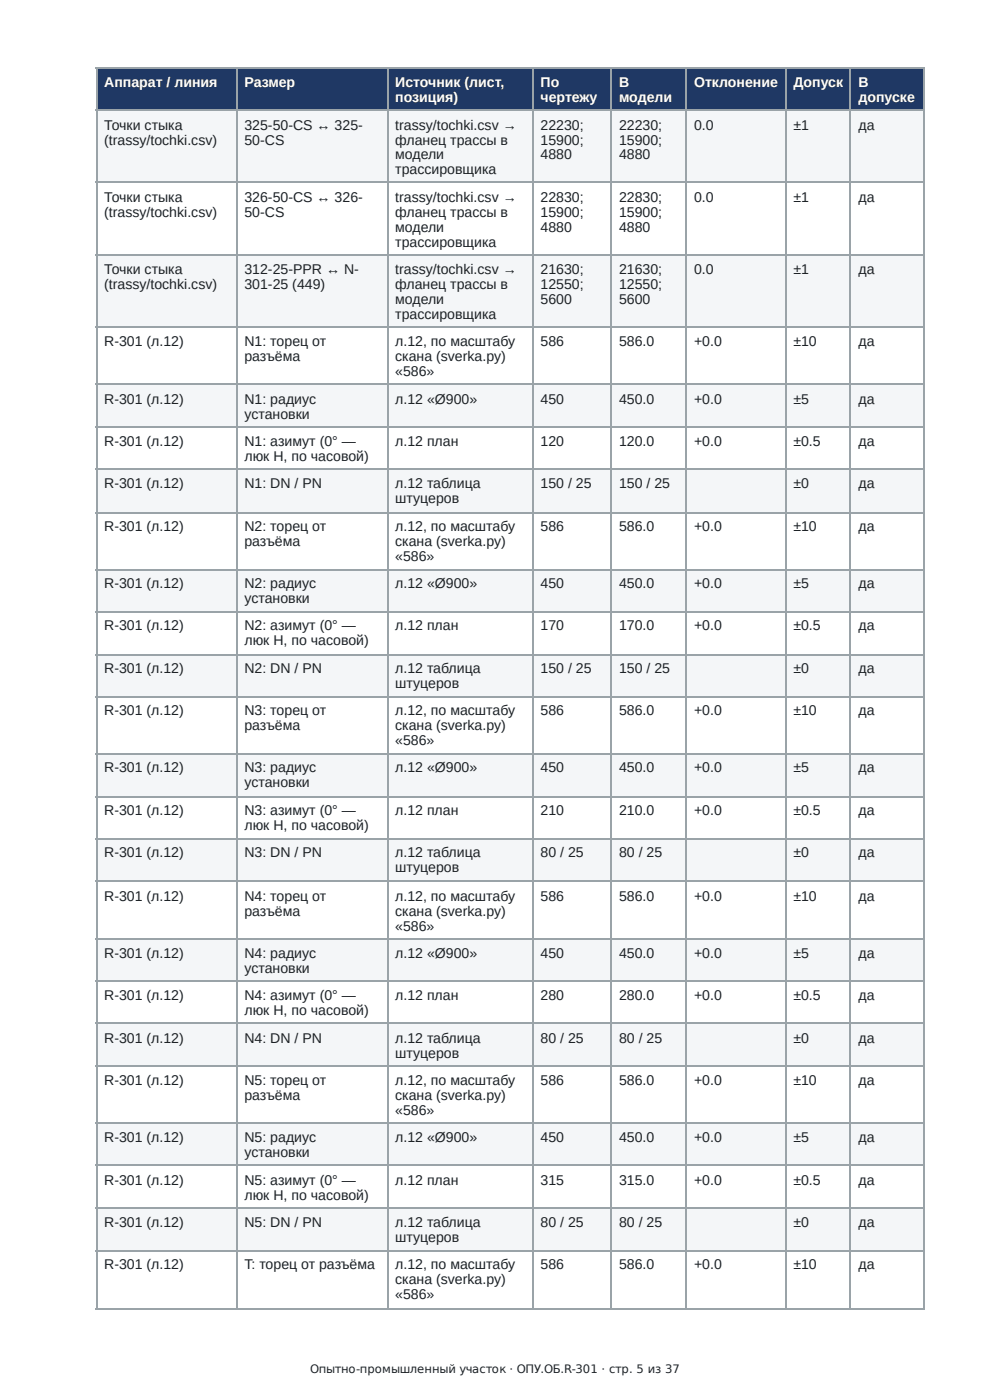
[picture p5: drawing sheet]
<svg xmlns="http://www.w3.org/2000/svg" width="210mm" height="297mm" viewBox="0 0 210 297" stroke-linecap="round" stroke-linejoin="round" font-family="sans-serif">
<defs><g id="words">
<g font-size="3" fill="#fff">
<text x="22.1" y="18.5">Аппарат / линия</text>
<text x="51.9" y="18.5">Размер</text>
<text x="83.9" y="18.5">Источник (лист,</text>
<text x="83.9" y="21.7">позиция)</text>
<text x="114.8" y="18.5">По</text>
<text x="114.8" y="21.7">чертежу</text>
<text x="131.5" y="18.5">В</text>
<text x="131.5" y="21.7">модели</text>
<text x="147.4" y="18.5">Отклонение</text>
<text x="168.5" y="18.5">Допуск</text>
<text x="182.3" y="18.5">В</text>
<text x="182.3" y="21.7">допуске</text>
</g>
<g font-size="3" fill="#1d2226">
<text x="22.1" y="27.5">Точки стыка</text>
<text x="51.9" y="27.5">325-50-CS ↔ 325-</text>
<text x="83.9" y="27.5">trassy/tochki.csv →</text>
<text x="114.8" y="27.5">22230;</text>
<text x="131.5" y="27.5">22230;</text>
<text x="147.4" y="27.5">0.0</text>
<text x="168.5" y="27.5">±1</text>
<text x="182.3" y="27.5">да</text>
<text x="22.1" y="30.7">(trassy/tochki.csv)</text>
<text x="51.9" y="30.7">50-CS</text>
<text x="83.9" y="30.7">фланец трассы в</text>
<text x="83.9" y="33.9">модели</text>
<text x="114.8" y="30.7">15900;</text>
<text x="114.8" y="33.9">4880</text>
<text x="131.5" y="30.7">15900;</text>
<text x="131.5" y="33.9">4880</text>
<text x="83.9" y="37">трассировщика</text>
<text x="22.1" y="42.9">Точки стыка</text>
<text x="22.1" y="46">(trassy/tochki.csv)</text>
<text x="51.9" y="42.9">326-50-CS ↔ 326-</text>
<text x="51.9" y="46">50-CS</text>
<text x="83.9" y="42.9">trassy/tochki.csv →</text>
<text x="83.9" y="46">фланец трассы в</text>
<text x="114.8" y="42.9">22830;</text>
<text x="114.8" y="46">15900;</text>
<text x="131.5" y="42.9">22830;</text>
<text x="131.5" y="46">15900;</text>
<text x="147.4" y="42.9">0.0</text>
<text x="168.5" y="42.9">±1</text>
<text x="182.3" y="42.9">да</text>
<text x="83.9" y="49.2">модели</text>
<text x="83.9" y="52.4">трассировщика</text>
<text x="114.8" y="49.2">4880</text>
<text x="131.5" y="49.2">4880</text>
<text x="22.1" y="58.2">Точки стыка</text>
<text x="51.9" y="58.2">312-25-PPR ↔ N-</text>
<text x="83.9" y="58.2">trassy/tochki.csv →</text>
<text x="114.8" y="58.2">21630;</text>
<text x="131.5" y="58.2">21630;</text>
<text x="147.4" y="58.2">0.0</text>
<text x="168.5" y="58.2">±1</text>
<text x="182.3" y="58.2">да</text>
<text x="22.1" y="61.4">(trassy/tochki.csv)</text>
<text x="51.9" y="61.4">301-25 (449)</text>
<text x="83.9" y="61.4">фланец трассы в</text>
<text x="83.9" y="64.6">модели</text>
<text x="114.8" y="61.4">12550;</text>
<text x="114.8" y="64.6">5600</text>
<text x="131.5" y="61.4">12550;</text>
<text x="131.5" y="64.6">5600</text>
<text x="83.9" y="67.7">трассировщика</text>
<text x="22.1" y="73.6">R-301 (л.12)</text>
<text x="51.9" y="73.6">N1: торец от</text>
<text x="51.9" y="76.7">разъёма</text>
<text x="83.9" y="73.6">л.12, по масштабу</text>
<text x="83.9" y="76.7">скана (sverka.py)</text>
<text x="114.8" y="73.6">586</text>
<text x="131.5" y="73.6">586.0</text>
<text x="147.4" y="73.6">+0.0</text>
<text x="168.5" y="73.6">±10</text>
<text x="182.3" y="73.6">да</text>
<text x="83.9" y="79.9">«586»</text>
<text x="22.1" y="85.7">R-301 (л.12)</text>
<text x="51.9" y="85.7">N1: радиус</text>
<text x="51.9" y="88.9">установки</text>
<text x="83.9" y="85.7">л.12 «Ø900»</text>
<text x="114.8" y="85.7">450</text>
<text x="131.5" y="85.7">450.0</text>
<text x="147.4" y="85.7">+0.0</text>
<text x="168.5" y="85.7">±5</text>
<text x="182.3" y="85.7">да</text>
<text x="22.1" y="94.7">R-301 (л.12)</text>
<text x="51.9" y="94.7">N1: азимут (0° —</text>
<text x="83.9" y="94.7">л.12 план</text>
<text x="114.8" y="94.7">120</text>
<text x="131.5" y="94.7">120.0</text>
<text x="147.4" y="94.7">+0.0</text>
<text x="168.5" y="94.7">±0.5</text>
<text x="182.3" y="94.7">да</text>
<text x="51.9" y="97.9">люк H, по часовой)</text>
<text x="22.1" y="103.7">R-301 (л.12)</text>
<text x="51.9" y="103.7">N1: DN / PN</text>
<text x="83.9" y="103.7">л.12 таблица</text>
<text x="83.9" y="106.9">штуцеров</text>
<text x="114.8" y="103.7">150 / 25</text>
<text x="131.5" y="103.7">150 / 25</text>
<text x="168.5" y="103.7">±0</text>
<text x="182.3" y="103.7">да</text>
<text x="22.1" y="112.7">R-301 (л.12)</text>
<text x="51.9" y="112.7">N2: торец от</text>
<text x="83.9" y="112.7">л.12, по масштабу</text>
<text x="114.8" y="112.7">586</text>
<text x="131.5" y="112.7">586.0</text>
<text x="147.4" y="112.7">+0.0</text>
<text x="168.5" y="112.7">±10</text>
<text x="182.3" y="112.7">да</text>
<text x="51.9" y="115.9">разъёма</text>
<text x="83.9" y="115.9">скана (sverka.py)</text>
<text x="83.9" y="119.1">«586»</text>
<text x="22.1" y="124.9">R-301 (л.12)</text>
<text x="51.9" y="124.9">N2: радиус</text>
<text x="83.9" y="124.9">л.12 «Ø900»</text>
<text x="114.8" y="124.9">450</text>
<text x="131.5" y="124.9">450.0</text>
<text x="147.4" y="124.9">+0.0</text>
<text x="168.5" y="124.9">±5</text>
<text x="182.3" y="124.9">да</text>
<text x="51.9" y="128.1">установки</text>
<text x="22.1" y="133.9">R-301 (л.12)</text>
<text x="51.9" y="133.9">N2: азимут (0° —</text>
<text x="51.9" y="137.1">люк H, по часовой)</text>
<text x="83.9" y="133.9">л.12 план</text>
<text x="114.8" y="133.9">170</text>
<text x="131.5" y="133.9">170.0</text>
<text x="147.4" y="133.9">+0.0</text>
<text x="168.5" y="133.9">±0.5</text>
<text x="182.3" y="133.9">да</text>
<text x="22.1" y="142.9">R-301 (л.12)</text>
<text x="51.9" y="142.9">N2: DN / PN</text>
<text x="83.9" y="142.9">л.12 таблица</text>
<text x="114.8" y="142.9">150 / 25</text>
<text x="131.5" y="142.9">150 / 25</text>
<text x="168.5" y="142.9">±0</text>
<text x="182.3" y="142.9">да</text>
<text x="83.9" y="146.1">штуцеров</text>
<text x="22.1" y="151.9">R-301 (л.12)</text>
<text x="51.9" y="151.9">N3: торец от</text>
<text x="51.9" y="155">разъёма</text>
<text x="83.9" y="151.9">л.12, по масштабу</text>
<text x="83.9" y="155">скана (sverka.py)</text>
<text x="114.8" y="151.9">586</text>
<text x="131.5" y="151.9">586.0</text>
<text x="147.4" y="151.9">+0.0</text>
<text x="168.5" y="151.9">±10</text>
<text x="182.3" y="151.9">да</text>
<text x="83.9" y="158.2">«586»</text>
<text x="22.1" y="164">R-301 (л.12)</text>
<text x="51.9" y="164">N3: радиус</text>
<text x="51.9" y="167.2">установки</text>
<text x="83.9" y="164">л.12 «Ø900»</text>
<text x="114.8" y="164">450</text>
<text x="131.5" y="164">450.0</text>
<text x="147.4" y="164">+0.0</text>
<text x="168.5" y="164">±5</text>
<text x="182.3" y="164">да</text>
<text x="22.1" y="173">R-301 (л.12)</text>
<text x="51.9" y="173">N3: азимут (0° —</text>
<text x="83.9" y="173">л.12 план</text>
<text x="114.8" y="173">210</text>
<text x="131.5" y="173">210.0</text>
<text x="147.4" y="173">+0.0</text>
<text x="168.5" y="173">±0.5</text>
<text x="182.3" y="173">да</text>
<text x="51.9" y="176.2">люк H, по часовой)</text>
<text x="22.1" y="182">R-301 (л.12)</text>
<text x="51.9" y="182">N3: DN / PN</text>
<text x="83.9" y="182">л.12 таблица</text>
<text x="83.9" y="185.2">штуцеров</text>
<text x="114.8" y="182">80 / 25</text>
<text x="131.5" y="182">80 / 25</text>
<text x="168.5" y="182">±0</text>
<text x="182.3" y="182">да</text>
<text x="22.1" y="191.3">R-301 (л.12)</text>
<text x="51.9" y="191.3">N4: торец от</text>
<text x="83.9" y="191.3">л.12, по масштабу</text>
<text x="114.8" y="191.3">586</text>
<text x="131.5" y="191.3">586.0</text>
<text x="147.4" y="191.3">+0.0</text>
<text x="168.5" y="191.3">±10</text>
<text x="182.3" y="191.3">да</text>
<text x="51.9" y="194.5">разъёма</text>
<text x="83.9" y="194.5">скана (sverka.py)</text>
<text x="83.9" y="197.6">«586»</text>
<text x="22.1" y="203.5">R-301 (л.12)</text>
<text x="51.9" y="203.5">N4: радиус</text>
<text x="83.9" y="203.5">л.12 «Ø900»</text>
<text x="114.8" y="203.5">450</text>
<text x="131.5" y="203.5">450.0</text>
<text x="147.4" y="203.5">+0.0</text>
<text x="168.5" y="203.5">±5</text>
<text x="182.3" y="203.5">да</text>
<text x="51.9" y="206.6">установки</text>
<text x="22.1" y="212.5">R-301 (л.12)</text>
<text x="51.9" y="212.5">N4: азимут (0° —</text>
<text x="51.9" y="215.6">люк H, по часовой)</text>
<text x="83.9" y="212.5">л.12 план</text>
<text x="114.8" y="212.5">280</text>
<text x="131.5" y="212.5">280.0</text>
<text x="147.4" y="212.5">+0.0</text>
<text x="168.5" y="212.5">±0.5</text>
<text x="182.3" y="212.5">да</text>
<text x="22.1" y="221.5">R-301 (л.12)</text>
<text x="51.9" y="221.5">N4: DN / PN</text>
<text x="83.9" y="221.5">л.12 таблица</text>
<text x="114.8" y="221.5">80 / 25</text>
<text x="131.5" y="221.5">80 / 25</text>
<text x="168.5" y="221.5">±0</text>
<text x="182.3" y="221.5">да</text>
<text x="83.9" y="224.6">штуцеров</text>
<text x="22.1" y="230.5">R-301 (л.12)</text>
<text x="51.9" y="230.5">N5: торец от</text>
<text x="51.9" y="233.6">разъёма</text>
<text x="83.9" y="230.5">л.12, по масштабу</text>
<text x="83.9" y="233.6">скана (sverka.py)</text>
<text x="114.8" y="230.5">586</text>
<text x="131.5" y="230.5">586.0</text>
<text x="147.4" y="230.5">+0.0</text>
<text x="168.5" y="230.5">±10</text>
<text x="182.3" y="230.5">да</text>
<text x="83.9" y="236.8">«586»</text>
<text x="22.1" y="242.6">R-301 (л.12)</text>
<text x="51.9" y="242.6">N5: радиус</text>
<text x="51.9" y="245.8">установки</text>
<text x="83.9" y="242.6">л.12 «Ø900»</text>
<text x="114.8" y="242.6">450</text>
<text x="131.5" y="242.6">450.0</text>
<text x="147.4" y="242.6">+0.0</text>
<text x="168.5" y="242.6">±5</text>
<text x="182.3" y="242.6">да</text>
<text x="22.1" y="251.6">R-301 (л.12)</text>
<text x="51.9" y="251.6">N5: азимут (0° —</text>
<text x="83.9" y="251.6">л.12 план</text>
<text x="114.8" y="251.6">315</text>
<text x="131.5" y="251.6">315.0</text>
<text x="147.4" y="251.6">+0.0</text>
<text x="168.5" y="251.6">±0.5</text>
<text x="182.3" y="251.6">да</text>
<text x="51.9" y="254.8">люк H, по часовой)</text>
<text x="22.1" y="260.6">R-301 (л.12)</text>
<text x="51.9" y="260.6">N5: DN / PN</text>
<text x="83.9" y="260.6">л.12 таблица</text>
<text x="83.9" y="263.8">штуцеров</text>
<text x="114.8" y="260.6">80 / 25</text>
<text x="131.5" y="260.6">80 / 25</text>
<text x="168.5" y="260.6">±0</text>
<text x="182.3" y="260.6">да</text>
<text x="22.1" y="269.6">R-301 (л.12)</text>
<text x="51.9" y="269.6">T: торец от разъёма</text>
<text x="83.9" y="269.6">л.12, по масштабу</text>
<text x="114.8" y="269.6">586</text>
<text x="131.5" y="269.6">586.0</text>
<text x="147.4" y="269.6">+0.0</text>
<text x="168.5" y="269.6">±10</text>
<text x="182.3" y="269.6">да</text>
<text x="83.9" y="272.8">скана (sverka.py)</text>
<text x="83.9" y="276">«586»</text>
</g>
<text font-size="2.5" fill="#222" x="65.8" y="291.6">Опытно-промышленный участок · ОПУ.ОБ.R-301 · стр. 5 из 37</text>
</g></defs>
<g fill="#1f3864">
<path d="M20.6 14.6h29.7v8.9h-29.7z"/>
<path d="M50.3 14.6h32v8.9h-32z"/>
<path d="M82.3 14.6h30.9v8.9h-30.9z"/>
<path d="M113.2 14.6h16.7v8.9h-16.7z"/>
<path d="M129.9 14.6h15.9v8.9h-15.9z"/>
<path d="M145.8 14.6h21.2v8.9h-21.2z"/>
<path d="M167 14.6h13.7v8.9h-13.7z"/>
<path d="M180.7 14.6h15.6v8.9h-15.6z"/>
</g>
<g fill="#f4f6f8">
<path d="M20.6 23.5h29.7v15.4h-29.7z"/>
<path d="M50.3 23.5h32v15.4h-32z"/>
<path d="M82.3 23.5h30.9v15.4h-30.9z"/>
<path d="M113.2 23.5h16.7v15.4h-16.7z"/>
<path d="M129.9 23.5h15.9v15.4h-15.9z"/>
<path d="M145.8 23.5h21.2v15.4h-21.2z"/>
<path d="M167 23.5h13.7v15.4h-13.7z"/>
<path d="M180.7 23.5h15.6v15.4h-15.6z"/>
<path d="M20.6 54.2h29.7v15.4h-29.7z"/>
<path d="M50.3 54.2h32v15.4h-32z"/>
<path d="M82.3 54.2h30.9v15.4h-30.9z"/>
<path d="M113.2 54.2h16.7v15.4h-16.7z"/>
<path d="M129.9 54.2h15.9v15.4h-15.9z"/>
<path d="M145.8 54.2h21.2v15.4h-21.2z"/>
<path d="M167 54.2h13.7v15.4h-13.7z"/>
<path d="M180.7 54.2h15.6v15.4h-15.6z"/>
<path d="M20.6 81.8h29.7v9h-29.7z"/>
<path d="M50.3 81.8h32v9h-32z"/>
<path d="M82.3 81.8h30.9v9h-30.9z"/>
<path d="M113.2 81.8h16.7v9h-16.7z"/>
<path d="M129.9 81.8h15.9v9h-15.9z"/>
<path d="M145.8 81.8h21.2v9h-21.2z"/>
<path d="M167 81.8h13.7v9h-13.7z"/>
<path d="M180.7 81.8h15.6v9h-15.6z"/>
<path d="M20.6 99.7h29.7v9h-29.7z"/>
<path d="M50.3 99.7h32v9h-32z"/>
<path d="M82.3 99.7h30.9v9h-30.9z"/>
<path d="M113.2 99.7h16.7v9h-16.7z"/>
<path d="M129.9 99.7h15.9v9h-15.9z"/>
<path d="M145.8 99.7h21.2v9h-21.2z"/>
<path d="M167 99.7h13.7v9h-13.7z"/>
<path d="M180.7 99.7h15.6v9h-15.6z"/>
<path d="M20.6 120.9h29.7v9h-29.7z"/>
<path d="M50.3 120.9h32v9h-32z"/>
<path d="M82.3 120.9h30.9v9h-30.9z"/>
<path d="M113.2 120.9h16.7v9h-16.7z"/>
<path d="M129.9 120.9h15.9v9h-15.9z"/>
<path d="M145.8 120.9h21.2v9h-21.2z"/>
<path d="M167 120.9h13.7v9h-13.7z"/>
<path d="M180.7 120.9h15.6v9h-15.6z"/>
<path d="M20.6 138.9h29.7v9h-29.7z"/>
<path d="M50.3 138.9h32v9h-32z"/>
<path d="M82.3 138.9h30.9v9h-30.9z"/>
<path d="M113.2 138.9h16.7v9h-16.7z"/>
<path d="M129.9 138.9h15.9v9h-15.9z"/>
<path d="M145.8 138.9h21.2v9h-21.2z"/>
<path d="M167 138.9h13.7v9h-13.7z"/>
<path d="M180.7 138.9h15.6v9h-15.6z"/>
<path d="M20.6 160.1h29.7v9h-29.7z"/>
<path d="M50.3 160.1h32v9h-32z"/>
<path d="M82.3 160.1h30.9v9h-30.9z"/>
<path d="M113.2 160.1h16.7v9h-16.7z"/>
<path d="M129.9 160.1h15.9v9h-15.9z"/>
<path d="M145.8 160.1h21.2v9h-21.2z"/>
<path d="M167 160.1h13.7v9h-13.7z"/>
<path d="M180.7 160.1h15.6v9h-15.6z"/>
<path d="M20.6 178.1h29.7v9.2h-29.7z"/>
<path d="M50.3 178.1h32v9.2h-32z"/>
<path d="M82.3 178.1h30.9v9.2h-30.9z"/>
<path d="M113.2 178.1h16.7v9.2h-16.7z"/>
<path d="M129.9 178.1h15.9v9.2h-15.9z"/>
<path d="M145.8 178.1h21.2v9.2h-21.2z"/>
<path d="M167 178.1h13.7v9.2h-13.7z"/>
<path d="M180.7 178.1h15.6v9.2h-15.6z"/>
<path d="M20.6 199.5h29.7v9h-29.7z"/>
<path d="M50.3 199.5h32v9h-32z"/>
<path d="M82.3 199.5h30.9v9h-30.9z"/>
<path d="M113.2 199.5h16.7v9h-16.7z"/>
<path d="M129.9 199.5h15.9v9h-15.9z"/>
<path d="M145.8 199.5h21.2v9h-21.2z"/>
<path d="M167 199.5h13.7v9h-13.7z"/>
<path d="M180.7 199.5h15.6v9h-15.6z"/>
<path d="M20.6 217.5h29.7v9h-29.7z"/>
<path d="M50.3 217.5h32v9h-32z"/>
<path d="M82.3 217.5h30.9v9h-30.9z"/>
<path d="M113.2 217.5h16.7v9h-16.7z"/>
<path d="M129.9 217.5h15.9v9h-15.9z"/>
<path d="M145.8 217.5h21.2v9h-21.2z"/>
<path d="M167 217.5h13.7v9h-13.7z"/>
<path d="M180.7 217.5h15.6v9h-15.6z"/>
<path d="M20.6 238.7h29.7v9h-29.7z"/>
<path d="M50.3 238.7h32v9h-32z"/>
<path d="M82.3 238.7h30.9v9h-30.9z"/>
<path d="M113.2 238.7h16.7v9h-16.7z"/>
<path d="M129.9 238.7h15.9v9h-15.9z"/>
<path d="M145.8 238.7h21.2v9h-21.2z"/>
<path d="M167 238.7h13.7v9h-13.7z"/>
<path d="M180.7 238.7h15.6v9h-15.6z"/>
<path d="M20.6 256.6h29.7v9h-29.7z"/>
<path d="M50.3 256.6h32v9h-32z"/>
<path d="M82.3 256.6h30.9v9h-30.9z"/>
<path d="M113.2 256.6h16.7v9h-16.7z"/>
<path d="M129.9 256.6h15.9v9h-15.9z"/>
<path d="M145.8 256.6h21.2v9h-21.2z"/>
<path d="M167 256.6h13.7v9h-13.7z"/>
<path d="M180.7 256.6h15.6v9h-15.6z"/>
</g>
<g fill="none" stroke="#9aa3a8" stroke-width=".26">
<path d="M20.4 14.4h175.9M20.5 14.3v263.5M50.4 14.3v263.5M82.4 14.3v263.5M113.1 14.3v263.5M129.8 14.3v263.5M145.7 14.3v263.5M166.8 14.3v263.5M180.6 14.3v263.5M196.2 14.3v263.5M20.4 23.4h175.9M20.4 38.8h175.9"/>
<path d="M20.4 54.1h175.9M20.4 69.5h175.9M20.4 81.6h175.9M20.4 90.6h175.9M20.4 99.6h175.9M20.4 108.9h175.9M20.4 121h175.9M20.4 130h175.9M20.4 139h175.9M20.4 148h175.9M20.4 160.2h175.9M20.4 169.2h175.9"/>
<path d="M20.4 178.2h175.9M20.4 187.2h175.9M20.4 199.4h175.9M20.4 208.4h175.9M20.4 217.4h175.9M20.4 226.4h175.9M20.4 238.5h175.9M20.4 247.5h175.9M20.4 256.5h175.9M20.4 265.8h175.9M20.4 277.9h175.9"/>
</g>
<use href="#words"/>
</svg>
